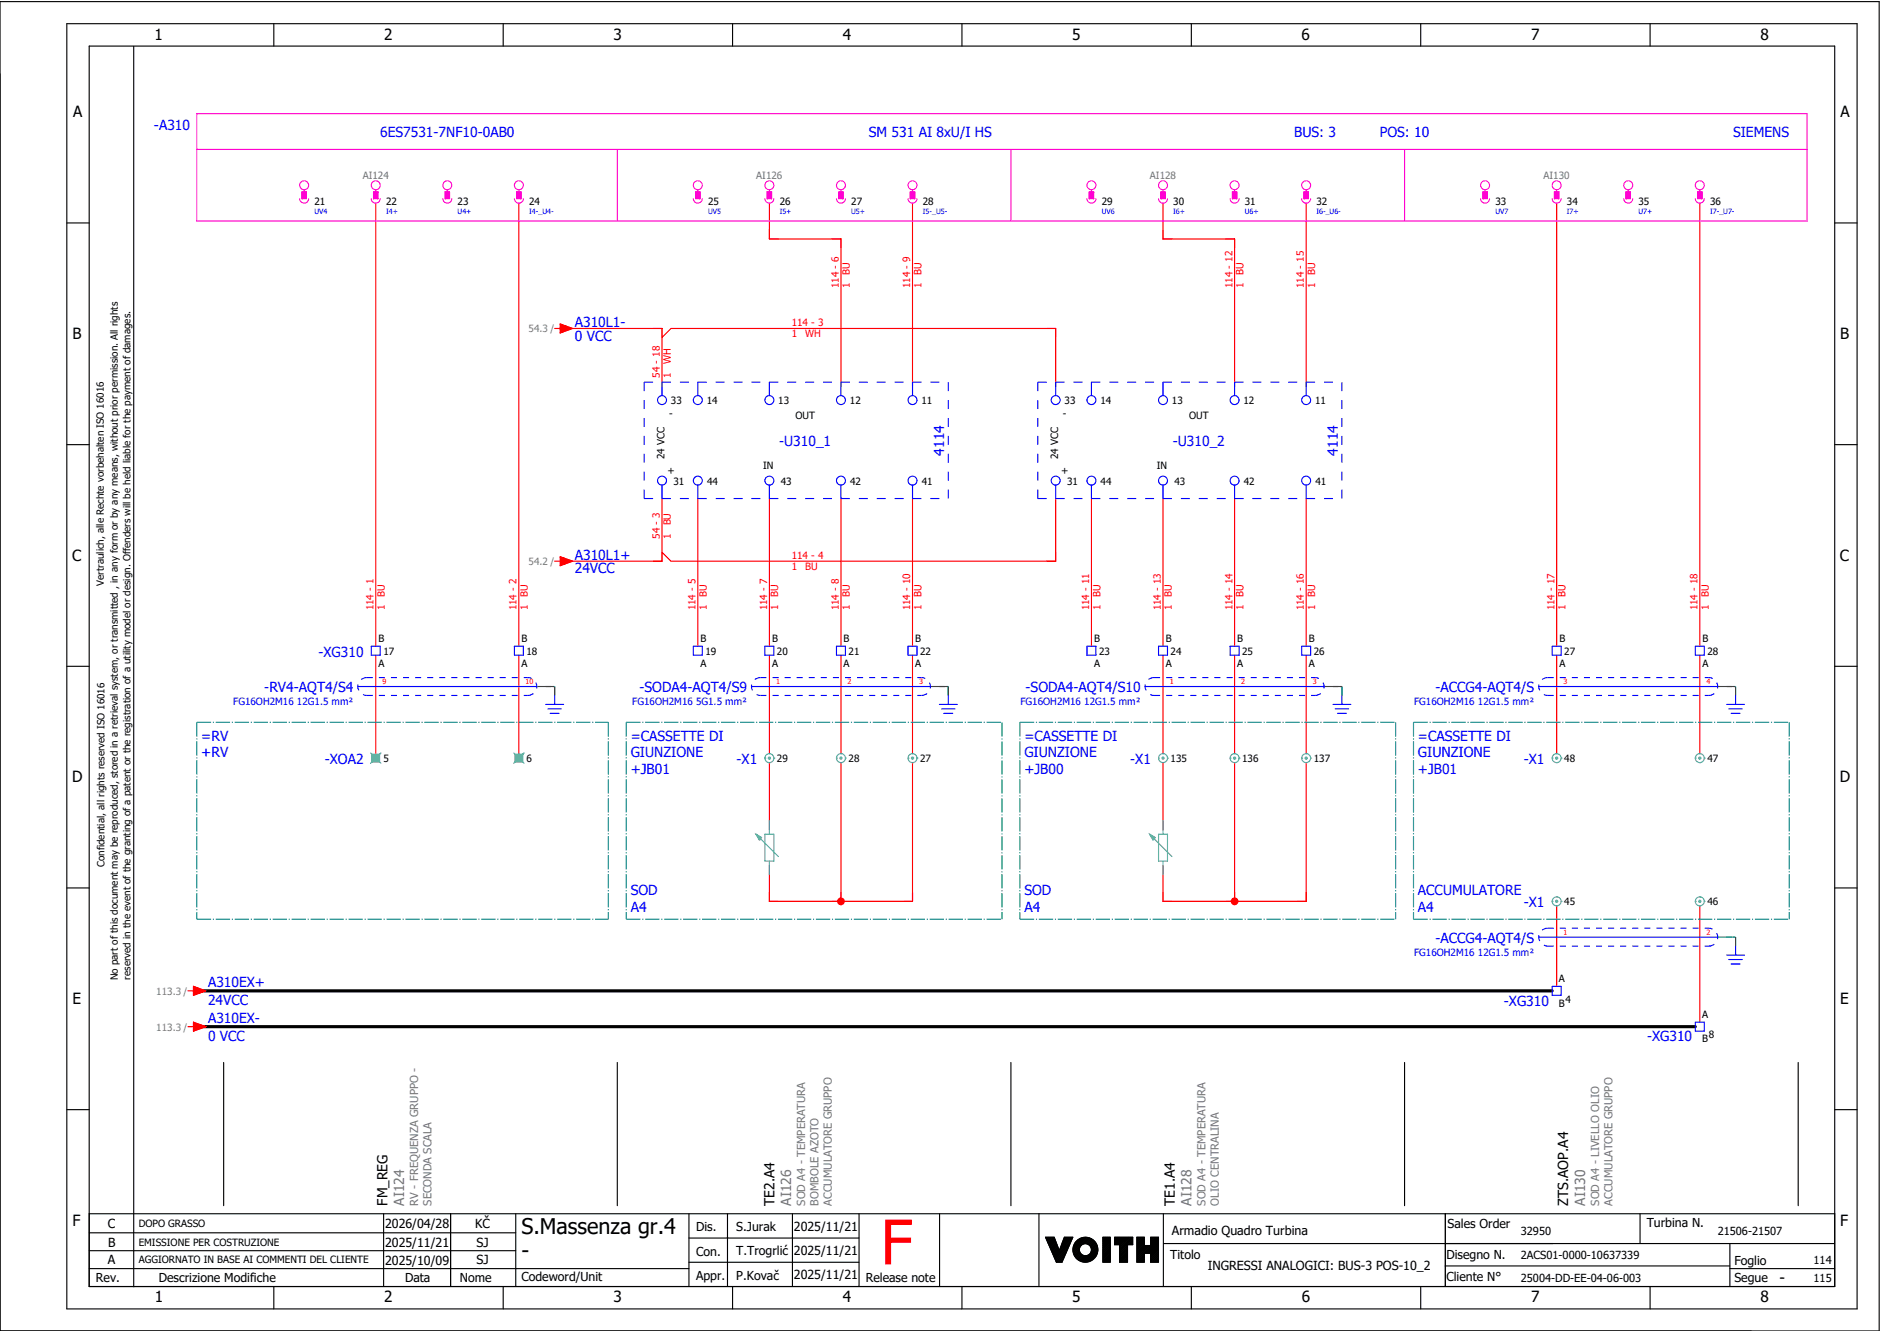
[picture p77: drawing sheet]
<svg xmlns="http://www.w3.org/2000/svg" width="421mm" height="297mm" viewBox="0 0 421 297" stroke-linecap="round" stroke-linejoin="round" font-family="sans-serif">
<defs><g id="words">
<text font-size="13.8" fill="#f00" x="196.9" y="282.5">F</text>
<g font-size="4.8">
<text x="116.6" y="275.8">S.Massenza gr.4</text>
<text x="116.6" y="281.1">-</text>
</g>
<g font-size="3.4">
<text x="34.5" y="9">1</text>
<text x="85.9" y="9">2</text>
<text x="137.1" y="9">3</text>
<text x="188.4" y="9">4</text>
<text x="239.7" y="9">5</text>
<text x="291" y="9">6</text>
<text x="342.3" y="9">7</text>
<text x="393.5" y="9">8</text>
<text x="16.3" y="26.2">A</text>
<text x="411.5" y="26.2">A</text>
<text x="16.2" y="75.8">B</text>
<text x="411.4" y="75.8">B</text>
<text x="16.1" y="125.3">C</text>
<text x="411.3" y="125.3">C</text>
<text x="16.1" y="174.8">D</text>
<text x="411.3" y="174.8">D</text>
<text x="16.2" y="224.4">E</text>
<text x="411.4" y="224.4">E</text>
<text x="16.2" y="273.9">F</text>
<text x="411.4" y="273.9">F</text>
<text x="397.8" y="286.6">-</text>
<text x="34.6" y="291">1</text>
<text x="85.9" y="291">2</text>
<text x="137.2" y="291">3</text>
<text x="188.4" y="291">4</text>
<text x="239.7" y="291">5</text>
<text x="291" y="291">6</text>
<text x="342.3" y="291">7</text>
<text x="393.6" y="291">8</text>
</g>
<g font-size="3.1" fill="#00f">
<text x="34.4" y="29">-A310</text>
<text x="85" y="30.6">6ES7531-7NF10-0AB0</text>
<text x="194.2" y="30.6">SM 531 AI 8xU/I HS</text>
<text x="289.3" y="30.6">BUS: 3</text>
<text x="308.4" y="30.6">POS: 10</text>
<text x="387.4" y="30.6">SIEMENS</text>
<text x="128.5" y="73.1">A310L1-</text>
<text x="128.5" y="76.1">0 VCC</text>
<text x="174.2" y="99.6">-U310_1</text>
<text x="211.1" y="101.8" transform="rotate(-90 211.1 101.8)">4114</text>
<text x="262.2" y="99.6">-U310_2</text>
<text x="299.1" y="101.8" transform="rotate(-90 299.1 101.8)">4114</text>
<text x="128.5" y="125.1">A310L1+</text>
<text x="128.5" y="128.1">24VCC</text>
<text x="71.2" y="146.7">-XG310</text>
<text x="59.1" y="154.6">-RV4-AQT4/S4</text>
<text x="143" y="154.6">-SODA4-AQT4/S9</text>
<text x="229.3" y="154.6">-SODA4-AQT4/S10</text>
<text x="320.9" y="154.6">-ACCG4-AQT4/S</text>
<text x="45" y="165.5">=RV</text>
<text x="141" y="165.5">=CASSETTE DI</text>
<text x="229" y="165.5">=CASSETTE DI</text>
<text x="317" y="165.5">=CASSETTE DI</text>
<text x="45" y="169.3">+RV</text>
<text x="72.6" y="170.7">-XOA2</text>
<text x="141" y="169.3">GIUNZIONE</text>
<text x="141" y="173">+JB01</text>
<text x="164.7" y="170.7">-X1</text>
<text x="229" y="169.3">GIUNZIONE</text>
<text x="229" y="173">+JB00</text>
<text x="252.7" y="170.7">-X1</text>
<text x="317" y="169.3">GIUNZIONE</text>
<text x="317" y="173">+JB01</text>
<text x="340.7" y="170.7">-X1</text>
<text x="141" y="200">SOD</text>
<text x="141" y="203.8">A4</text>
<text x="229" y="200">SOD</text>
<text x="229" y="203.8">A4</text>
<text x="317" y="200">ACCUMULATORE</text>
<text x="317" y="203.8">A4</text>
<text x="340.7" y="202.7">-X1</text>
<text x="320.9" y="210.6">-ACCG4-AQT4/S</text>
<text x="46.5" y="220.6">A310EX+</text>
<text x="46.5" y="224.5">24VCC</text>
<text x="336.2" y="224.7">-XG310</text>
<text x="46.5" y="228.6">A310EX-</text>
<text x="46.5" y="232.5">0 VCC</text>
<text x="368.2" y="232.7">-XG310</text>
</g>
<g font-size="3.1">
<text x="86.6" y="269.4" transform="rotate(-90 86.6 269.4)">FM_REG</text>
<text x="173.1" y="269.4" transform="rotate(-90 173.1 269.4)">TE2.A4</text>
<text x="262.6" y="269.4" transform="rotate(-90 262.6 269.4)">TE1.A4</text>
<text x="350.6" y="269.4" transform="rotate(-90 350.6 269.4)">ZTS.AOP.A4</text>
</g>
<g font-size="3.1" fill="#767676">
<text x="90.4" y="269.4" transform="rotate(-90 90.4 269.4)">AI124</text>
<text x="176.9" y="269.4" transform="rotate(-90 176.9 269.4)">AI126</text>
<text x="266.4" y="269.4" transform="rotate(-90 266.4 269.4)">AI128</text>
<text x="354.4" y="269.4" transform="rotate(-90 354.4 269.4)">AI130</text>
</g>
<g font-size="2.8">
<text x="24.1" y="274.4">C</text>
<text x="86.1" y="274.4">2026/04/28</text>
<text x="106.2" y="274.4">KČ</text>
<text x="155.6" y="275.1">Dis.</text>
<text x="164.6" y="275.1">S.Jurak</text>
<text x="177.5" y="275">2025/11/21</text>
<text x="262" y="275.8">Armadio Quadro Turbina</text>
<text x="323.6" y="274.3">Sales Order</text>
<text x="368.1" y="274.2">Turbina N.</text>
<text x="24.2" y="278.6">B</text>
<text x="86.1" y="278.6">2025/11/21</text>
<text x="106.5" y="278.6">SJ</text>
<text x="155.6" y="280.5">Con.</text>
<text x="164.6" y="280.5">T.Trogrlić</text>
<text x="177.5" y="280.4">2025/11/21</text>
<text x="261.6" y="281.3">Titolo</text>
<text x="323.4" y="281.2">Disegno N.</text>
<text x="21.4" y="286.5">Rev.</text>
<text x="24.1" y="282.5">A</text>
<text x="35.5" y="286.4">Descrizione Modifiche</text>
<text x="86.1" y="282.6">2025/10/09</text>
<text x="90.5" y="286.5">Data</text>
<text x="102.8" y="286.5">Nome</text>
<text x="106.5" y="282.5">SJ</text>
<text x="116.6" y="286.3">Codeword/Unit</text>
<text x="155.6" y="286">Appr.</text>
<text x="164.6" y="285.9">P.Kovač</text>
<text x="177.5" y="285.8">2025/11/21</text>
<text x="193.5" y="286.5">Release note</text>
<text x="270" y="283.8">INGRESSI ANALOGICI: BUS-3 POS-10_2</text>
<text x="323.4" y="286.2">Cliente N°</text>
<text x="387.7" y="286.5">Segue</text>
<text x="387.7" y="282.6">Foglio</text>
</g>
<g font-size="2.5" fill="#767676">
<text x="93.5" y="269.4" transform="rotate(-90 93.5 269.4)">RV - FREQUENZA GRUPPO -</text>
<text x="96.5" y="269.4" transform="rotate(-90 96.5 269.4)">SECONDA SCALA</text>
<text x="180" y="269.4" transform="rotate(-90 180 269.4)">SOD A4 - TEMPERATURA</text>
<text x="183" y="269.4" transform="rotate(-90 183 269.4)">BOMBOLE AZOTO</text>
<text x="186" y="269.4" transform="rotate(-90 186 269.4)">ACCUMULATORE GRUPPO</text>
<text x="269.5" y="269.4" transform="rotate(-90 269.5 269.4)">SOD A4 - TEMPERATURA</text>
<text x="272.5" y="269.4" transform="rotate(-90 272.5 269.4)">OLIO CENTRALINA</text>
<text x="357.5" y="269.4" transform="rotate(-90 357.5 269.4)">SOD A4 - LIVELLO OLIO</text>
<text x="360.5" y="269.4" transform="rotate(-90 360.5 269.4)">ACCUMULATORE GRUPPO</text>
</g>
<g font-size="2.5">
<text x="340" y="275.9">32950</text>
<text x="384" y="275.9">21506-21507</text>
<text x="340" y="281.4">2ACS01-0000-10637339</text>
<text x="340" y="286.4">25004-DD-EE-04-06-003</text>
<text x="405.4" y="282.4">114</text>
<text x="405.4" y="286.4">115</text>
</g>
<g font-size="2.2" fill="#767676">
<text x="81.1" y="39.9">AI124</text>
<text x="169.1" y="39.9">AI126</text>
<text x="257.1" y="39.9">AI128</text>
<text x="345.1" y="39.9">AI130</text>
</g>
<g font-size="2.2">
<text x="70.3" y="45.8">21</text>
<text x="86.3" y="45.8">22</text>
<text x="102.3" y="45.8">23</text>
<text x="118.3" y="45.8">24</text>
<text x="158.3" y="45.8">25</text>
<text x="174.3" y="45.8">26</text>
<text x="190.3" y="45.8">27</text>
<text x="206.3" y="45.8">28</text>
<text x="246.3" y="45.8">29</text>
<text x="262.3" y="45.8">30</text>
<text x="278.3" y="45.8">31</text>
<text x="294.3" y="45.8">32</text>
<text x="334.3" y="45.8">33</text>
<text x="350.3" y="45.8">34</text>
<text x="366.3" y="45.8">35</text>
<text x="382.3" y="45.8">36</text>
<text x="149.6" y="93.1">-</text>
<text x="150" y="90.3">33</text>
<text x="158" y="90.3">14</text>
<text x="174" y="90.3">13</text>
<text x="177.8" y="93.6">OUT</text>
<text x="190" y="90.3">12</text>
<text x="206" y="90.3">11</text>
<text x="237.6" y="93.1">-</text>
<text x="238" y="90.3">33</text>
<text x="246" y="90.3">14</text>
<text x="262" y="90.3">13</text>
<text x="265.8" y="93.6">OUT</text>
<text x="278" y="90.3">12</text>
<text x="294" y="90.3">11</text>
<text x="148.5" y="102.6" transform="rotate(-90 148.5 102.6)">24 VCC</text>
<text x="149.2" y="105.9">+</text>
<text x="170.6" y="104.9">IN</text>
<text x="236.5" y="102.6" transform="rotate(-90 236.5 102.6)">24 VCC</text>
<text x="237.2" y="105.9">+</text>
<text x="258.6" y="104.9">IN</text>
<text x="150.6" y="108.3">31</text>
<text x="158.1" y="108.3">44</text>
<text x="174.6" y="108.3">43</text>
<text x="190.1" y="108.3">42</text>
<text x="206.1" y="108.3">41</text>
<text x="238.6" y="108.3">31</text>
<text x="246.1" y="108.3">44</text>
<text x="262.6" y="108.3">43</text>
<text x="278.1" y="108.3">42</text>
<text x="294.1" y="108.3">41</text>
<text x="23.2" y="130.9" transform="rotate(-90 23.2 130.9)">Vertraulich, alle Rechte vorbehalten ISO 16016</text>
<text x="84.6" y="143.4">B</text>
<text x="116.6" y="143.4">B</text>
<text x="156.6" y="143.4">B</text>
<text x="172.6" y="143.4">B</text>
<text x="188.6" y="143.4">B</text>
<text x="204.6" y="143.4">B</text>
<text x="244.6" y="143.4">B</text>
<text x="260.6" y="143.4">B</text>
<text x="276.6" y="143.4">B</text>
<text x="292.6" y="143.4">B</text>
<text x="348.6" y="143.4">B</text>
<text x="380.6" y="143.4">B</text>
<text x="84.6" y="149.1">A</text>
<text x="85.7" y="146.3">17</text>
<text x="116.6" y="149.1">A</text>
<text x="117.7" y="146.3">18</text>
<text x="156.6" y="149.1">A</text>
<text x="157.7" y="146.3">19</text>
<text x="172.6" y="149.1">A</text>
<text x="173.7" y="146.3">20</text>
<text x="188.6" y="149.1">A</text>
<text x="189.7" y="146.3">21</text>
<text x="204.6" y="149.1">A</text>
<text x="205.7" y="146.3">22</text>
<text x="244.6" y="149.1">A</text>
<text x="245.7" y="146.3">23</text>
<text x="260.6" y="149.1">A</text>
<text x="261.7" y="146.3">24</text>
<text x="276.6" y="149.1">A</text>
<text x="277.7" y="146.3">25</text>
<text x="292.6" y="149.1">A</text>
<text x="293.7" y="146.3">26</text>
<text x="348.6" y="149.1">A</text>
<text x="349.7" y="146.3">27</text>
<text x="380.6" y="149.1">A</text>
<text x="381.7" y="146.3">28</text>
<text x="85.7" y="170.3">5</text>
<text x="117.7" y="170.3">6</text>
<text x="173.7" y="170.3">29</text>
<text x="189.7" y="170.3">28</text>
<text x="205.7" y="170.3">27</text>
<text x="261.7" y="170.3">135</text>
<text x="277.7" y="170.3">136</text>
<text x="293.7" y="170.3">137</text>
<text x="349.7" y="170.3">48</text>
<text x="381.7" y="170.3">47</text>
<text x="23.4" y="193.7" transform="rotate(-90 23.4 193.7)">Confidential, all rights reserved ISO 16016</text>
<text x="349.7" y="202.3">45</text>
<text x="381.7" y="202.3">46</text>
<text x="26.4" y="219" transform="rotate(-90 26.4 219)">No part of this document may be reproduced, stored in a retrieval system, or transmitted , in any form or by any means, without prior permission. All rights</text>
<text x="29.2" y="218.9" transform="rotate(-90 29.2 218.9)">reserved in the event of the granting of a patent or the registration of a utility model or design. Offenders will be held liable for the payment of damages.</text>
<text x="348.5" y="219.4">A</text>
<text x="348.5" y="224.9">B</text>
<text x="350" y="224">4</text>
<text x="380.5" y="227.4">A</text>
<text x="380.5" y="232.9">B</text>
<text x="382" y="232">8</text>
<text x="31" y="274.2">DOPO GRASSO</text>
<text x="31" y="278.3">EMISSIONE PER COSTRUZIONE</text>
<text x="31" y="282.3">AGGIORNATO IN BASE AI COMMENTI DEL CLIENTE</text>
</g>
<g font-size="2.2" fill="#f00">
<text x="187.5" y="64.4" transform="rotate(-90 187.5 64.4)">114 - 6</text>
<text x="190" y="64.4" transform="rotate(-90 190 64.4)">1</text>
<text x="190" y="61.4" transform="rotate(-90 190 61.4)">BU</text>
<text x="203.5" y="64.4" transform="rotate(-90 203.5 64.4)">114 - 9</text>
<text x="206" y="64.4" transform="rotate(-90 206 64.4)">1</text>
<text x="206" y="61.4" transform="rotate(-90 206 61.4)">BU</text>
<text x="275.5" y="64.4" transform="rotate(-90 275.5 64.4)">114 - 12</text>
<text x="278" y="64.4" transform="rotate(-90 278 64.4)">1</text>
<text x="278" y="61.4" transform="rotate(-90 278 61.4)">BU</text>
<text x="291.5" y="64.4" transform="rotate(-90 291.5 64.4)">114 - 15</text>
<text x="294" y="64.4" transform="rotate(-90 294 64.4)">1</text>
<text x="294" y="61.4" transform="rotate(-90 294 61.4)">BU</text>
<text x="177" y="72.9">114 - 3</text>
<text x="177" y="75.4">1</text>
<text x="180" y="75.4">WH</text>
<text x="150" y="81.4" transform="rotate(-90 150 81.4)">WH</text>
<text x="147.5" y="84.4" transform="rotate(-90 147.5 84.4)">54 - 18</text>
<text x="150" y="84.4" transform="rotate(-90 150 84.4)">1</text>
<text x="150" y="117.4" transform="rotate(-90 150 117.4)">BU</text>
<text x="147.5" y="120.4" transform="rotate(-90 147.5 120.4)">54 - 3</text>
<text x="150" y="120.4" transform="rotate(-90 150 120.4)">1</text>
<text x="177" y="124.9">114 - 4</text>
<text x="177" y="127.4">1</text>
<text x="180" y="127.4">BU</text>
<text x="83.5" y="136.4" transform="rotate(-90 83.5 136.4)">114 - 1</text>
<text x="86" y="136.4" transform="rotate(-90 86 136.4)">1</text>
<text x="86" y="133.4" transform="rotate(-90 86 133.4)">BU</text>
<text x="115.5" y="136.4" transform="rotate(-90 115.5 136.4)">114 - 2</text>
<text x="118" y="136.4" transform="rotate(-90 118 136.4)">1</text>
<text x="118" y="133.4" transform="rotate(-90 118 133.4)">BU</text>
<text x="155.5" y="136.4" transform="rotate(-90 155.5 136.4)">114 - 5</text>
<text x="158" y="136.4" transform="rotate(-90 158 136.4)">1</text>
<text x="158" y="133.4" transform="rotate(-90 158 133.4)">BU</text>
<text x="171.5" y="136.4" transform="rotate(-90 171.5 136.4)">114 - 7</text>
<text x="174" y="136.4" transform="rotate(-90 174 136.4)">1</text>
<text x="174" y="133.4" transform="rotate(-90 174 133.4)">BU</text>
<text x="187.5" y="136.4" transform="rotate(-90 187.5 136.4)">114 - 8</text>
<text x="190" y="136.4" transform="rotate(-90 190 136.4)">1</text>
<text x="190" y="133.4" transform="rotate(-90 190 133.4)">BU</text>
<text x="203.5" y="136.4" transform="rotate(-90 203.5 136.4)">114 - 10</text>
<text x="206" y="136.4" transform="rotate(-90 206 136.4)">1</text>
<text x="206" y="133.4" transform="rotate(-90 206 133.4)">BU</text>
<text x="243.5" y="136.4" transform="rotate(-90 243.5 136.4)">114 - 11</text>
<text x="246" y="136.4" transform="rotate(-90 246 136.4)">1</text>
<text x="246" y="133.4" transform="rotate(-90 246 133.4)">BU</text>
<text x="259.5" y="136.4" transform="rotate(-90 259.5 136.4)">114 - 13</text>
<text x="262" y="136.4" transform="rotate(-90 262 136.4)">1</text>
<text x="262" y="133.4" transform="rotate(-90 262 133.4)">BU</text>
<text x="275.5" y="136.4" transform="rotate(-90 275.5 136.4)">114 - 14</text>
<text x="278" y="136.4" transform="rotate(-90 278 136.4)">1</text>
<text x="278" y="133.4" transform="rotate(-90 278 133.4)">BU</text>
<text x="291.5" y="136.4" transform="rotate(-90 291.5 136.4)">114 - 16</text>
<text x="294" y="136.4" transform="rotate(-90 294 136.4)">1</text>
<text x="294" y="133.4" transform="rotate(-90 294 133.4)">BU</text>
<text x="347.5" y="136.4" transform="rotate(-90 347.5 136.4)">114 - 17</text>
<text x="350" y="136.4" transform="rotate(-90 350 136.4)">1</text>
<text x="350" y="133.4" transform="rotate(-90 350 133.4)">BU</text>
<text x="379.5" y="136.4" transform="rotate(-90 379.5 136.4)">114 - 18</text>
<text x="382" y="136.4" transform="rotate(-90 382 136.4)">1</text>
<text x="382" y="133.4" transform="rotate(-90 382 133.4)">BU</text>
</g>
<g font-size="2.2" fill="#7ca552">
<text x="118.2" y="74.3">54.3 /</text>
<text x="118.2" y="126.3">54.2 /</text>
<text x="34.9" y="222.3">113.3 /</text>
<text x="34.9" y="230.3">113.3 /</text>
</g>
<g font-size="2.2" fill="#00f">
<text x="52.1" y="157.5">FG16OH2M16 12G1.5 mm²</text>
<text x="141.3" y="157.5">FG16OH2M16 5G1.5 mm²</text>
<text x="228.1" y="157.5">FG16OH2M16 12G1.5 mm²</text>
<text x="316.1" y="157.5">FG16OH2M16 12G1.5 mm²</text>
<text x="316.1" y="213.5">FG16OH2M16 12G1.5 mm²</text>
</g>
<g font-size="1.6" fill="#00f">
<text x="70.3" y="47.9">UV4</text>
<text x="86.3" y="47.9">I4+</text>
<text x="102.3" y="47.9">U4+</text>
<text x="118.3" y="47.9">I4-_U4-</text>
<text x="158.3" y="47.9">UV5</text>
<text x="174.3" y="47.9">I5+</text>
<text x="190.3" y="47.9">U5+</text>
<text x="206.3" y="47.9">I5-_U5-</text>
<text x="246.3" y="47.9">UV6</text>
<text x="262.3" y="47.9">I6+</text>
<text x="278.3" y="47.9">U6+</text>
<text x="294.3" y="47.9">I6-_U6-</text>
<text x="334.3" y="47.9">UV7</text>
<text x="350.3" y="47.9">I7+</text>
<text x="366.3" y="47.9">U7+</text>
<text x="382.3" y="47.9">I7-_U7-</text>
</g>
<g font-size="1.6" fill="#f00">
<text x="85.5" y="152.9">9</text>
<text x="117.5" y="152.9">10</text>
<text x="173.5" y="152.9">1</text>
<text x="189.5" y="152.9">2</text>
<text x="205.5" y="152.9">3</text>
<text x="261.5" y="152.9">1</text>
<text x="277.5" y="152.9">2</text>
<text x="293.5" y="152.9">3</text>
<text x="349.5" y="152.9">3</text>
<text x="381.5" y="152.9">4</text>
<text x="349.5" y="208.9">1</text>
<text x="381.5" y="208.9">2</text>
</g>
</g></defs>
<g fill="none" stroke="#000" stroke-width=".25">
<path d="M0 .4h420.1v297h-420.1zM14.9 5.3h400.3v287.2h-400.3zM19.9 10.3h390.3v277.2h-390.3zM29.9 10.4v277.1M61.2 5.3v5M112.5 5.3v5M163.8 5.3v5M215.1 5.3v5M266.3 5.3v5M317.6 5.3v5M368.9 5.3v5M14.9 49.8h5"/>
<path d="M410.2 49.8h5M14.9 99.3h5M410.2 99.3h5M14.9 148.9h5M410.2 148.9h5M14.9 198.4h5M410.2 198.4h5M50 237.4v32M138 237.4v32M226 237.4v32M314 237.4v32M402 237.4v32"/>
<path d="M14.9 247.9h5M410.2 247.9h5M19.9 271.2h390.3M19.9 279.5h95.4M19.9 275.4h95.4M85.8 271.2v16.3M100.7 271.2v16.3M115.3 271.2v16.3M154 271.2v16.3M154 276.6h38M162.6 271.2v16.3M177.2 271.2v16.3"/>
<path d="M192 271.2v16.3M210.1 271.2v16.3M232.3 271.1v16.3M233.7 276.4h2l1.1 3 1.1-3h1.9l-2.4 5.6h-1.2zM233.8 276.4l-.1 .1M233.9 276.4l-.1 .2M234.1 276.4l-.3 .3M234.2 276.4l-.3 .4M234.4 276.4l-.5 .5M234.5 276.4l-.5 .6M234.7 276.4l-.7 .7M234.8 276.4l-.7 .8"/>
<path d="M235 276.4l-.9 .9M235.1 276.4l-.9 1M235.3 276.4l-1.1 1.1M235.4 276.4l-1.2 1.2M235.6 276.4l-1.3 1.3M235.7 276.5l-1.4 1.3M235.7 276.6l-1.3 1.3M235.8 276.7l-1.4 1.3M235.8 276.8l-1.3 1.3M235.9 276.9l-1.4 1.4M235.9 277l-1.3 1.4M235.9 277.1l-1.3 1.4"/>
<path d="M236 277.3l-1.3 1.3M236 277.4l-1.3 1.3M236.1 277.5l-1.3 1.3M236.1 277.6l-1.3 1.3M236.1 277.7l-1.3 1.3M236.2 277.8l-1.3 1.3M236.2 277.9l-1.3 1.3M236.3 278l-1.3 1.3M236.3 278.1l-1.3 1.3M236.3 278.2l-1.2 1.3M236.4 278.3l-1.3 1.3M236.4 278.4l-1.2 1.3"/>
<path d="M236.5 278.6l-1.3 1.2M236.5 278.7l-1.2 1.2M236.6 278.8l-1.3 1.2M236.6 278.9l-1.3 1.2M236.6 279l-1.2 1.2M236.7 279.1l-1.3 1.2M236.7 279.2l-1.2 1.3M236.8 279.3l-1.3 1.3M238 276.4l-.1 .1M238.1 276.4l-.3 .4M238.3 276.4l-.6 .6M238.4 279.8l-2.2 2.2"/>
<path d="M238.4 276.4l-.8 .8M238.5 279.5l-2.4 2.4M238.6 276.4l-1.1 1.1M238.6 279.3l-2.5 2.5M238.7 279l-2.7 2.7M238.7 276.4l-1.2 1.3M238.8 278.7l-2.8 2.9M238.9 276.4l-1.5 1.6M239 278.5l-3.1 3M239 276.4l-1.7 1.8M239.1 278.2l-3.2 3.2M239.2 276.4l-2 2.1"/>
<path d="M239.2 277.9l-3.4 3.4M239.3 277.7l-3.5 3.5M239.3 276.4l-2.2 2.3M239.4 277.4l-3.6 3.7M239.5 276.4l-2.5 2.5M239.5 277.1l-3.8 3.9M239.6 276.4l-2.7 2.8M239.7 276.9l-4 4M239.8 276.6l-4.2 4.2M239.8 276.4l-4.2 4.3M241.1 276.9l-.8 .8M241.3 279.3l-1.2 1.1"/>
<path d="M241.3 279.1l-1.2 1.2M241.3 279.4l-1.1 1.1M241.3 278.9l-1.3 1.3M241.3 279.5l-1.1 1.1M241.4 279.7l-1.1 1M241.4 278.7l-1.4 1.4M241.4 279.8l-1 1M241.4 276.7l-1.3 1.3M241.5 279.9l-1.1 1M241.5 280l-1 1M241.7 276.6l-1.7 1.7M241.9 276.5l-1.9 2"/>
<path d="M242.1 276.5l-2.2 2.2M242.3 276.5l-2.4 2.4M242.5 276.4l-2.6 2.6M242.6 276.4l-2.7 2.8M242.8 276.4l-2.9 3M242.9 276.5l-3 3M243 276.5l-3.1 3.1M243.2 276.5l-3.3 3.3M243.3 276.5l-3.4 3.4M243.4 276.6l-3.4 3.4M243.5 276.6l-1.4 1.4M243.6 276.6l-1.3 1.3"/>
<path d="M243.7 276.7l-1.2 1.2M243.9 276.7l-1.2 1.2M244 276.8l-1.2 1.1M244 276.8l-1.1 1.1M244.1 276.9l-1 1.1M244.2 276.9l-1 1.1M244.3 277l-1 1M244.4 277.1l-1 1M244.5 277.1l-1 1.1M244.6 277.2l-1.1 1M244.6 277.3l-1 1M244.7 277.4l-1 1"/>
<path d="M244.8 277.4l-1 1.1M244.8 277.5l-1 1.1M244.9 277.6l-1 1.1M245 277.7l-1.1 1.1M245 277.8l-1.1 1.1M245.1 277.9l-1.1 1.1M245.1 278l-1.1 1.1M245.2 278.1l-1.2 1.2M245.2 278.2l-1.2 1.3M245.3 278.3l-1.4 1.4M245.3 278.4l-1.5 1.5M245.3 278.5l-3.4 3.4"/>
<path d="M245.4 279.9l-2.1 2M245.4 278.7l-3.3 3.3M245.4 279.7l-2.3 2.3M245.4 278.8l-3.2 3.2M245.4 278.9l-3.1 3.1M245.4 279.5l-2.5 2.5M245.4 279.1l-2.9 2.9M245.4 279.4l-2.6 2.6M245.4 279.2l-2.8 2.8M246.6 276.4h1.6v5.6h-1.6zM246.6 276.4v.1M246.8 276.4l-.2 .3"/>
<path d="M246.9 276.4l-.3 .4M247.1 276.4l-.5 .6M247.2 276.4l-.6 .7M247.4 276.4l-.8 .9M247.5 276.4l-.9 1M247.7 276.4l-1.1 1.2M247.8 276.4l-1.2 1.3M248 276.4l-1.4 1.5M248.1 276.4l-1.5 1.6M248.2 280l-1.6 1.6M248.2 279.8l-1.6 1.7M248.2 279.7l-1.6 1.6"/>
<path d="M248.2 279.5l-1.6 1.7M248.2 279.4l-1.6 1.6M248.2 277.4l-1.6 1.7M248.2 277.3l-1.6 1.6M248.2 277.1l-1.6 1.7M248.2 277l-1.6 1.6M248.2 276.8l-1.6 1.7M248.2 276.7l-1.6 1.6M248.2 276.5l-1.6 1.7M248.2 278l-1.6 1.7M248.2 277.9l-1.6 1.6M248.2 277.7l-1.6 1.7"/>
<path d="M248.2 277.6l-1.6 1.6M248.2 279.1l-1.6 1.6M248.2 278.9l-1.6 1.7M248.2 278.8l-1.6 1.6M248.2 278.6l-1.6 1.7M248.2 278.5l-1.6 1.6M248.2 278.3l-1.6 1.7M248.2 278.2l-1.6 1.6M248.2 279.2l-1.6 1.7M249.2 276.4v.1M249.4 276.4l-.2 .2M249.5 276.4l-.3 .4"/>
<path d="M249.7 276.4l-.5 .5M249.8 276.4l-.6 .7M250 276.4l-.8 .8M250.1 276.4l-.9 1M250.3 278.1h-1.1v-1.7h4v1.7h-1.1v3.9h-1.8M250.3 278.1v3.9M250.3 276.4l-1.1 1.2M250.4 276.4l-1.2 1.3M250.6 276.4l-1.4 1.5M250.7 276.4l-1.5 1.6M250.9 276.4l-1.7 1.7M251 276.4l-1.6 1.7"/>
<path d="M251.2 276.4l-1.7 1.7M251.3 276.4l-1.6 1.7M251.5 276.4l-1.7 1.7M251.6 276.4l-1.6 1.7M251.8 276.4l-1.7 1.7M251.9 276.4l-1.6 1.7M252.1 279.9l-1.8 1.8M252.1 279.8l-1.8 1.8M252.1 278.6l-1.8 1.8M252.1 278.4l-1.8 1.8M252.1 278.3l-1.8 1.8M252.1 279.2l-1.8 1.8"/>
<path d="M252.1 279l-1.8 1.8M252.1 278.9l-1.8 1.8M252.1 278.7l-1.8 1.8M252.1 279.3l-1.8 1.8M252.1 279.6l-1.8 1.8M252.1 279.5l-1.8 1.8M252.1 276.4l-1.8 1.9M252.2 276.4l-1.9 2M252.4 276.4l-2.1 2.2M252.5 276.4l-2.2 2.3M252.7 276.4l-2.4 2.5M252.8 276.4l-2.5 2.6"/>
<path d="M253 276.4l-2.7 2.8M253.1 276.4l-2.8 2.9M253.2 277.4l-.7 .7M253.2 276.7l-2.9 2.9M253.2 276.5l-2.9 3M253.2 277.3l-.8 .8M253.2 277.1l-1 1M253.2 277l-2.9 2.9M253.2 276.8l-2.9 3M253.2 278l-.1 .1M253.2 277.9l-.2 .2M253.2 277.7l-.4 .4"/>
<path d="M253.2 277.6l-.5 .5M254.2 276.4v.1M254.3 276.4l-.1 .2M254.5 276.4l-.3 .4M254.6 276.4l-.4 .5M254.8 276.4l-.6 .7M254.9 276.4l-.7 .8M255.1 276.4l-.9 1M255.2 276.4l-1 1.1M255.4 276.4l-1.2 1.3M255.5 276.4l-1.3 1.4M255.7 276.4l-1.5 1.6"/>
<path d="M255.8 277.5l-1.6 1.7M255.8 277.4l-1.6 1.6M255.8 277.2l-1.6 1.7M255.8 277.1l-1.6 1.6M255.8 276.9l-1.6 1.7M255.8 276.8l-1.6 1.6M255.8 276.6l-1.6 1.7M255.8 276.5l-1.6 1.6M255.8 276.4v1.9M255.8 276.4h-1.6v5.6h1.6v-2h1.4M255.8 278.3h1.4v-1.9h1.8v5.6h-1.8v-2M255.8 278l-1.6 1.6"/>
<path d="M255.8 277.8l-1.6 1.7M255.8 277.7l-1.6 1.6M255.8 278.3l-1.6 1.6M255.8 278.1l-1.6 1.7M255.9 278.3l-1.7 1.8M256.1 278.3l-1.9 1.9M256.2 278.3l-2 2.1M256.4 278.3l-2.2 2.2M256.5 278.3l-2.3 2.4M256.7 278.3l-2.5 2.5M256.8 278.3l-2.6 2.7M257 278.3l-2.8 2.8"/>
<path d="M257.1 278.3l-2.9 3M257.3 276.4l-.1 .2M257.5 276.4l-.3 .3M257.6 276.4l-.4 .5M257.8 276.4l-.6 .6M257.9 276.4l-.7 .8M258.1 276.4l-.9 .9M258.2 276.4l-1 1.1M258.4 276.4l-1.2 1.2M258.5 276.4l-1.3 1.4M258.7 276.4l-1.5 1.5M258.8 276.4l-1.6 1.7"/>
<path d="M259 276.5l-1.8 1.7M259 277.5l-2.5 2.5M259 277.4l-2.7 2.6M259 277.1l-3 2.9M259 276.9l-3.1 3.1M259 277.2l-2.8 2.8M259 276.8l-4.8 4.8M259 276.6l-4.8 4.8M259 279l-1.8 1.8M259 278.9l-1.8 1.7M259 278.7l-1.8 1.8M259 278.6l-1.8 1.7"/>
<path d="M259 278.4l-1.8 1.8M259 278.3l-1.8 1.7M259 278.1l-1.9 1.9M259 278l-2.1 2M259 277.8l-2.2 2.2M259 277.7l-2.4 2.3M259 279.3l-1.8 1.8M259 279.2l-1.8 1.7M259 279.9l-1.8 1.8M259 279.8l-1.8 1.7M259 279.6l-1.8 1.8M259 279.5l-1.8 1.7"/>
<path d="M260.1 271.2v16.3M260.1 277.9h150.1M323.1 271.2v16.3M366.6 271.2v6.7M386.7 277.9v9.6M19.9 283.5h134.1M61.2 287.5v5M112.5 287.5v5M154 282h38M163.8 287.5v5M215.1 287.5v5M237.5 281.9l-.1 .1"/>
<path d="M237.6 281.7l-.4 .3M237.7 281.4l-.6 .6M237.8 281.1l-.9 .9M237.9 280.9l-1.1 1.1M238 280.6l-1.4 1.4M238.2 280.3l-1.7 1.7M238.3 280.1l-2 1.9M241.6 280l-1 1.1M241.6 280.1l-1 1M241.7 280.2l-1 1M241.8 280.3l-1 1M241.9 280.3l-1 1.1"/>
<path d="M242 280.4l-1.1 1M242.1 280.4l-1.1 1.1M242.2 280.5l-1.1 1.1M242.3 280.5l-1.1 1.1M242.4 280.6l-1.1 1.1M242.6 280.6l-1.2 1.1M242.7 280.6l-1.2 1.2M242.9 280.6l-1.3 1.2M243.1 280.5l-1.4 1.4M243.3 280.4l-1.5 1.5M245.1 280.6l-1.1 1M245.2 280.3l-1.5 1.5"/>
<path d="M245.3 280.1l-1.8 1.8M248.2 281.3l-.7 .7M248.2 281.2l-.8 .8M248.2 281l-1 1M248.2 281.5l-.5 .5M248.2 281.9l-.1 .1M248.2 281.8l-.2 .2M248.2 281.6l-.4 .4M248.2 280.9l-1.1 1.1M248.2 280.7l-1.3 1.3M248.2 280.6l-1.4 1.4M248.2 280.4l-1.6 1.6"/>
<path d="M248.2 280.3l-1.6 1.6M248.2 280.1l-1.6 1.7M252.1 281.3l-.8 .7M252.1 281.1l-.9 .9M252.1 281l-1.1 1M252.1 280.8l-1.2 1.2M252.1 280.7l-1.4 1.3M252.1 280.5l-1.5 1.5M252.1 280.4l-1.7 1.6M252.1 280.2l-1.8 1.8M252.1 281.4l-.6 .6M252.1 281.9l-.2 .1"/>
<path d="M252.1 281.7l-.3 .3M252.1 281.6l-.5 .4M252.1 280.1l-1.8 1.8M255.8 280.7l-1.3 1.3M255.8 280.5l-1.5 1.5M255.8 280.2l-1.6 1.7M255.8 280.1l-1.6 1.6M255.8 280.4l-1.6 1.6M255.8 281.9l-.1 .1M255.8 281.7l-.3 .3M255.8 281.6l-.4 .4M255.8 281.4l-.6 .6"/>
<path d="M255.8 281.3l-.7 .7M255.8 281.1l-.9 .9M255.8 281l-1 1M255.8 280.8l-1.2 1.2M259 281.9l-.2 .1M259 281.7l-.3 .3M259 281.6l-.5 .4M259 281.4l-.6 .6M259 281.3l-.8 .7M259 281.1l-.9 .9M259 281l-1.1 1M259 280.8l-1.2 1.2"/>
<path d="M259 280.7l-1.4 1.3M259 280.5l-1.5 1.5M259 280.4l-1.7 1.6M259 280.2l-1.8 1.8M259 280.1l-1.8 1.7M266.3 287.5v5M317.6 287.5v5M323.1 282.9h63.6M368.9 287.5v5M386.7 283.5h23.5"/>
<circle cx="242.6" cy="279.2" r="1.35"/>
<circle cx="242.6" cy="279.2" r="2.79"/>
</g>
<g fill="none" stroke="#f00" stroke-width=".25">
<path d="M84 45.4v99M116 45.4v99M172 45.4v8h16v33M204 45.4v41M260 45.4v8h16v33M292 45.4v41M348 45.4v99M380 45.4v99M126 73.4h22v13M148 75.4l2-2h86v13M148 111.4v14h-22M156 111.4v33"/>
<path d="M172 111.4v33M188 111.4v33M204 111.4v33M236 111.4v14h-86l-2-2M244 111.4v33M260 111.4v33M276 111.4v33M292 111.4v33M84 146.4v22M116 146.4v22M172 146.4v22M188 146.4v22"/>
<path d="M204 146.4v22M260 146.4v22M276 146.4v22M292 146.4v22M348 146.4v22M380 146.4v22M172 170.4v15M188 170.4v31M204 170.4v31h-32v-8M260 170.4v15M276 170.4v31h-16v-8M292 170.4v31h-14"/>
<path d="M348 202.4v18M380 202.4v26"/>
</g>
<g fill="none" stroke="#00be00" stroke-width=".25" stroke-dasharray="3.2 .4 .3 .4" stroke-linecap="butt">
<path d="M120 153.4h4M122 153.4h2M124 153.4v2M208 153.4h4M210 153.4h2M212 153.4v2M296 153.4h4M298 153.4h2M300 153.4v2M384 153.4h4M386 153.4h2M388 153.4v2"/>
<path d="M384 209.4h4M388 209.4v2"/>
</g>
<path d="M44 221.4h303M44 229.4h335" fill="none" stroke="#000" stroke-width=".7"/>
<path d="M44 33.4h360M44 25.4h360v24h-360zM138 33.4v16M226 33.4v16M314 33.4v16" fill="none" stroke="#f0f" stroke-width=".25"/>
<circle cx="188" cy="201.4" r=".88" fill="#f00"/>
<path d="M260 199.4v2h2M276 199.4v2M292 199.4v2h-2M274 201.4h4" fill="none" stroke="#f00" stroke-width=".25"/>
<circle cx="276" cy="201.4" r=".88" fill="#f00"/>
<path d="M386 209.4h2M388 209.4v2" fill="none" stroke="#00be00" stroke-width=".25" stroke-dasharray="3.2 .4 .3 .4" stroke-linecap="butt"/>
<g fill="none" stroke="#f0f" stroke-width=".25">
<path d="M67 44.4a1 1 0 0 0 1 1 1 1 0 0 0 1-1M67.5 42.9h1v1.5h-1zM68 42.4v.5M83 44.4a1 1 0 0 0 1 1 1 1 0 0 0 1-1M83.5 42.9h1v1.5h-1zM84 42.4v.5M99 44.4a1 1 0 0 0 1 1 1 1 0 0 0 1-1M99.5 42.9h1v1.5h-1zM100 42.4v.5M115 44.4a1 1 0 0 0 1 1 1 1 0 0 0 1-1M115.5 42.9h1v1.5h-1zM116 42.4v.5"/>
<path d="M155 44.4a1 1 0 0 0 1 1 1 1 0 0 0 1-1M155.5 42.9h1v1.5h-1zM156 42.4v.5M171 44.4a1 1 0 0 0 1 1 1 1 0 0 0 1-1M171.5 42.9h1v1.5h-1zM172 42.4v.5M187 44.4a1 1 0 0 0 1 1 1 1 0 0 0 1-1M187.5 42.9h1v1.5h-1zM188 42.4v.5M203 44.4a1 1 0 0 0 1 1 1 1 0 0 0 1-1M203.5 42.9h1v1.5h-1zM204 42.4v.5"/>
<path d="M243 44.4a1 1 0 0 0 1 1 1 1 0 0 0 1-1M243.5 42.9h1v1.5h-1zM244 42.4v.5M259 44.4a1 1 0 0 0 1 1 1 1 0 0 0 1-1M259.5 42.9h1v1.5h-1zM260 42.4v.5M275 44.4a1 1 0 0 0 1 1 1 1 0 0 0 1-1M275.5 42.9h1v1.5h-1zM276 42.4v.5M291 44.4a1 1 0 0 0 1 1 1 1 0 0 0 1-1M291.5 42.9h1v1.5h-1zM292 42.4v.5"/>
<path d="M331 44.4a1 1 0 0 0 1 1 1 1 0 0 0 1-1M331.5 42.9h1v1.5h-1zM332 42.4v.5M347 44.4a1 1 0 0 0 1 1 1 1 0 0 0 1-1M347.5 42.9h1v1.5h-1zM348 42.4v.5M363 44.4a1 1 0 0 0 1 1 1 1 0 0 0 1-1M363.5 42.9h1v1.5h-1zM364 42.4v.5M379 44.4a1 1 0 0 0 1 1 1 1 0 0 0 1-1M379.5 42.9h1v1.5h-1zM380 42.4v.5"/>
<circle cx="68" cy="41.4" r="1"/>
<circle cx="84" cy="41.4" r="1"/>
<circle cx="100" cy="41.4" r="1"/>
<circle cx="116" cy="41.4" r="1"/>
<circle cx="156" cy="41.4" r="1"/>
<circle cx="172" cy="41.4" r="1"/>
<circle cx="188" cy="41.4" r="1"/>
<circle cx="204" cy="41.4" r="1"/>
<circle cx="244" cy="41.4" r="1"/>
<circle cx="260" cy="41.4" r="1"/>
<circle cx="276" cy="41.4" r="1"/>
<circle cx="292" cy="41.4" r="1"/>
<circle cx="332" cy="41.4" r="1"/>
<circle cx="348" cy="41.4" r="1"/>
<circle cx="364" cy="41.4" r="1"/>
<circle cx="380" cy="41.4" r="1"/>
</g>
<g fill="#f0f" stroke="#f0f" stroke-width=".22">
<path d="M67.5 42.9h1v1.5h-1z"/>
<path d="M83.5 42.9h1v1.5h-1z"/>
<path d="M99.5 42.9h1v1.5h-1z"/>
<path d="M115.5 42.9h1v1.5h-1z"/>
<path d="M155.5 42.9h1v1.5h-1z"/>
<path d="M171.5 42.9h1v1.5h-1z"/>
<path d="M187.5 42.9h1v1.5h-1z"/>
<path d="M203.5 42.9h1v1.5h-1z"/>
<path d="M243.5 42.9h1v1.5h-1z"/>
<path d="M259.5 42.9h1v1.5h-1z"/>
<path d="M275.5 42.9h1v1.5h-1z"/>
<path d="M291.5 42.9h1v1.5h-1z"/>
<path d="M331.5 42.9h1v1.5h-1z"/>
<path d="M347.5 42.9h1v1.5h-1z"/>
<path d="M363.5 42.9h1v1.5h-1z"/>
<path d="M379.5 42.9h1v1.5h-1z"/>
</g>
<path d="M83 144.4h2v2h-2zM115 144.4h2v2h-2zM203 144.4h2v2h-2zM259 144.4h2v2h-2z" fill="none" stroke="#00f" stroke-width=".25"/>
<path d="M44 161.4h92M44 161.4v44M136 161.4v44M140 161.4h84M140 161.4v44M224 161.4v44M44 205.4h92M140 205.4h84" fill="none" stroke="#007f7f" stroke-width=".25" stroke-dasharray="3.2 .4 .3 .4" stroke-linecap="butt"/>
<path d="M82.9 168.3l.6 .6M83.2 170.2l-.4 .4M83.2 170.2h1.7M83.2 170.2v-1.7h1.7v1.7M84.9 170.3l.2 .2M85.1 168.3l-.6 .6M114.9 168.3l.6 .6M115.1 170.2h1.7M115.1 170.2v-1.7h1.7v1.7M115.1 170.2l-.3 .4M116.9 170.3l.3 .2M117.1 168.3l-.6 .6" fill="none" stroke="#52a5a5" stroke-width=".25"/>
<g fill="#52a5a5" stroke="#52a5a5" stroke-width=".22">
<path d="M83.2 168.5h1.7v1.7h-1.7z"/>
<path d="M115.1 168.5h1.7v1.7h-1.7z"/>
</g>
<circle cx="172" cy="169.4" r=".38" fill="#52a5a5"/>
<path d="M171 169.4h.1M171 169.4a1 1 0 0 0 1 1M172 170.4h.1M172 168.4a1 1 0 0 1 1 1M172 168.4h.1M172 168.4a1 1 0 0 0-1 1M173 169.4a1 1 0 0 1-1 1M173 169.4h.1" fill="none" stroke="#52a5a5" stroke-width=".25"/>
<circle cx="188" cy="169.4" r=".38" fill="#52a5a5"/>
<path d="M187 169.4h.1M187 169.4a1 1 0 0 0 1 1M188 170.4h.1M188 168.4a1 1 0 0 1 1 1M188 168.4h.1M188 168.4a1 1 0 0 0-1 1M189 169.4a1 1 0 0 1-1 1M189 169.4h.1" fill="none" stroke="#52a5a5" stroke-width=".25"/>
<circle cx="276" cy="169.4" r=".38" fill="#52a5a5"/>
<path d="M275 169.4h.1M275 169.4a1 1 0 0 0 1 1M276 170.4h.1M276 168.4a1 1 0 0 1 1 1M276 168.4h.1M276 168.4a1 1 0 0 0-1 1M277 169.4a1 1 0 0 1-1 1M277 169.4h.1" fill="none" stroke="#52a5a5" stroke-width=".25"/>
<circle cx="292" cy="169.4" r=".38" fill="#52a5a5"/>
<path d="M291 169.4h.1M291 169.4a1 1 0 0 0 1 1M292 170.4h.1M292 168.4a1 1 0 0 1 1 1M292 168.4h.1M292 168.4a1 1 0 0 0-1 1M293 169.4a1 1 0 0 1-1 1M293 169.4h.1" fill="none" stroke="#52a5a5" stroke-width=".25"/>
<circle cx="260" cy="169.4" r=".38" fill="#52a5a5"/>
<path d="M259 169.4h.1M259 169.4a1 1 0 0 0 1 1M260 170.4h.1M260 168.4a1 1 0 0 1 1 1M260 168.4h.1M260 168.4a1 1 0 0 0-1 1M261 169.4a1 1 0 0 1-1 1M261 169.4h.1" fill="none" stroke="#52a5a5" stroke-width=".25"/>
<circle cx="348" cy="169.4" r=".38" fill="#52a5a5"/>
<path d="M347 169.4h.1M347 169.4a1 1 0 0 0 1 1M348 170.4h.1M348 168.4a1 1 0 0 1 1 1M348 168.4h.1M348 168.4a1 1 0 0 0-1 1M349 169.4a1 1 0 0 1-1 1M349 169.4h.1" fill="none" stroke="#52a5a5" stroke-width=".25"/>
<circle cx="380" cy="169.4" r=".38" fill="#52a5a5"/>
<path d="M379 169.4h.1M379 169.4a1 1 0 0 0 1 1M380 170.4h.1M380 168.4a1 1 0 0 1 1 1M380 168.4h.1M380 168.4a1 1 0 0 0-1 1M381 169.4a1 1 0 0 1-1 1M381 169.4h.1" fill="none" stroke="#52a5a5" stroke-width=".25"/>
<path d="M155 144.4h2v2h-2zM171 144.4h2v2h-2zM187 144.4h2v2h-2zM243 144.4h2v2h-2zM275 144.4h2v2h-2zM291 144.4h2v2h-2zM347 144.4h2v2h-2zM379 144.4h2v2h-2z" fill="none" stroke="#00f" stroke-width=".25"/>
<circle cx="204" cy="169.4" r=".38" fill="#52a5a5"/>
<g fill="none" stroke="#52a5a5" stroke-width=".25">
<path d="M203 169.4h.1M203 169.4a1 1 0 0 0 1 1M204 170.4h.1M204 168.4a1 1 0 0 1 1 1M204 168.4h.1M204 168.4a1 1 0 0 0-1 1M205 169.4a1 1 0 0 1-1 1M205 169.4h.1M169 186.4l5 5M169 186.4l.7 1.2M169 186.4l1.2 .7-.5 .5M169.7 187.6h.1"/>
<path d="M171 186.4h2v6h-2zM172 183.4v3M172 192.4v3M257 186.4l5 5M257 186.4l.8 1.2M257 186.4l1.2 .7-.4 .5M257.8 187.6h.1M259 186.4h2v6h-2zM260 183.4v3M260 192.4v3"/>
</g>
<g fill="none" stroke="#00f" stroke-width=".25">
<path d="M148 85.4v3M156 85.4v3M172 85.4v3M188 85.4v3M204 85.4v3M236 85.4v3M244 85.4v3M260 85.4v3M276 85.4v3M292 85.4v3M148 108.4v3M156 108.4v3"/>
<path d="M172 108.4v3M188 108.4v3M204 108.4v3M236 108.4v3M244 108.4v3M260 108.4v3M276 108.4v3M292 108.4v3M80 153.4h40M122 157.4h4M122.5 158.4h3M123 159.4h2"/>
<path d="M124 155.4v2M168 153.4h40M210 157.4h4M210.5 158.4h3M211 159.4h2M212 155.4v2M256 153.4h40M298 157.4h4M298.5 158.4h3M299 159.4h2M300 155.4v2M344 153.4h40"/>
<path d="M386 157.4h4M386.5 158.4h3M387 159.4h2M388 155.4v2M347 220.4h2v2h-2zM379 228.4h2v2h-2z"/>
<circle cx="148" cy="89.4" r="1"/>
<circle cx="156" cy="89.4" r="1"/>
<circle cx="172" cy="89.4" r="1"/>
<circle cx="188" cy="89.4" r="1"/>
<circle cx="204" cy="89.4" r="1"/>
<circle cx="236" cy="89.4" r="1"/>
<circle cx="244" cy="89.4" r="1"/>
<circle cx="260" cy="89.4" r="1"/>
<circle cx="276" cy="89.4" r="1"/>
<circle cx="292" cy="89.4" r="1"/>
<circle cx="148" cy="107.4" r="1"/>
<circle cx="156" cy="107.4" r="1"/>
<circle cx="172" cy="107.4" r="1"/>
<circle cx="188" cy="107.4" r="1"/>
<circle cx="204" cy="107.4" r="1"/>
<circle cx="236" cy="107.4" r="1"/>
<circle cx="244" cy="107.4" r="1"/>
<circle cx="260" cy="107.4" r="1"/>
<circle cx="276" cy="107.4" r="1"/>
<circle cx="292" cy="107.4" r="1"/>
</g>
<path d="M144 85.4h68M144 85.4v26M212 85.4v26M232 85.4h68M232 85.4v26M300 85.4v26M144 111.4h68M232 111.4h68" fill="none" stroke="#00f" stroke-width=".25" stroke-dasharray="2 2" stroke-linecap="butt"/>
<g fill="none" stroke="#00f" stroke-width=".25" stroke-dasharray="1.4 1.4" stroke-linecap="butt">
<path d="M82 155.4h36M82 151.4h36M82 151.4a2 2 0 0 0-2 2 2 2 0 0 0 2 2M118 155.4a2 2 0 0 0 2-2 2 2 0 0 0-2-2M170 155.4h36M170 151.4h36M170 151.4a2 2 0 0 0-2 2 2 2 0 0 0 2 2M206 155.4a2 2 0 0 0 2-2 2 2 0 0 0-2-2M258 155.4h36M258 151.4h36M258 151.4a2 2 0 0 0-2 2 2 2 0 0 0 2 2M294 155.4a2 2 0 0 0 2-2 2 2 0 0 0-2-2"/>
<path d="M346 155.4h36M346 151.4h36M346 151.4a2 2 0 0 0-2 2 2 2 0 0 0 2 2M382 155.4a2 2 0 0 0 2-2 2 2 0 0 0-2-2"/>
</g>
<path d="M228 161.4h84M228 161.4v44M312 161.4v44M316 161.4h84M316 161.4v44M400 161.4v44M228 205.4h84M316 205.4h84" fill="none" stroke="#007f7f" stroke-width=".25" stroke-dasharray="3.2 .4 .3 .4" stroke-linecap="butt"/>
<g fill="#52a5a5" stroke="#52a5a5" stroke-width=".22">
<path d="M169 186.4l1.2 .7-.5 .5z"/>
<path d="M257 186.4l1.2 .7-.4 .5z"/>
</g>
<circle cx="348" cy="201.4" r=".38" fill="#52a5a5"/>
<path d="M347 201.4h.1M347 201.4a1 1 0 0 0 1 1M348 202.4h.1M348 200.4a1 1 0 0 1 1 1M348 200.4h.1M348 200.4a1 1 0 0 0-1 1M349 201.4a1 1 0 0 1-1 1M349 201.4h.1" fill="none" stroke="#52a5a5" stroke-width=".25"/>
<circle cx="380" cy="201.4" r=".38" fill="#52a5a5"/>
<path d="M379 201.4h.1M379 201.4a1 1 0 0 0 1 1M380 202.4h.1M380 200.4a1 1 0 0 1 1 1M380 200.4h.1M380 200.4a1 1 0 0 0-1 1M381 201.4a1 1 0 0 1-1 1M381 201.4h.1" fill="none" stroke="#52a5a5" stroke-width=".25"/>
<path d="M346 211.4h36M346 207.4h36M346 207.4a2 2 0 0 0-2 2 2 2 0 0 0 2 2M382 211.4a2 2 0 0 0 2-2 2 2 0 0 0-2-2" fill="none" stroke="#00f" stroke-width=".25" stroke-dasharray="1.4 1.4" stroke-linecap="butt"/>
<path d="M344 209.4h40M386 213.4h4M386.5 214.4h3M387 215.4h2M388 211.4v2" fill="none" stroke="#00f" stroke-width=".25"/>
<g fill="#f00" stroke="#f00" stroke-width=".22">
<path d="M125.2 72.4l2.8 1-2.8 1z"/>
<path d="M125.2 124.4l2.8 1-2.8 1z"/>
<path d="M43.2 220.4l2.8 1-2.8 1z"/>
<path d="M43.2 228.4l2.8 1-2.8 1z"/>
</g>
<path d="M124 73.4h1.2M125.2 72.4l2.8 1-2.8 1zM124 125.4h1.2M125.2 124.4l2.8 1-2.8 1zM42 221.4h1.2M42 229.4h1.2M43.2 220.4l2.8 1-2.8 1zM43.2 228.4l2.8 1-2.8 1z" fill="none" stroke="#f00" stroke-width=".25"/>
<use href="#words"/>
</svg>
